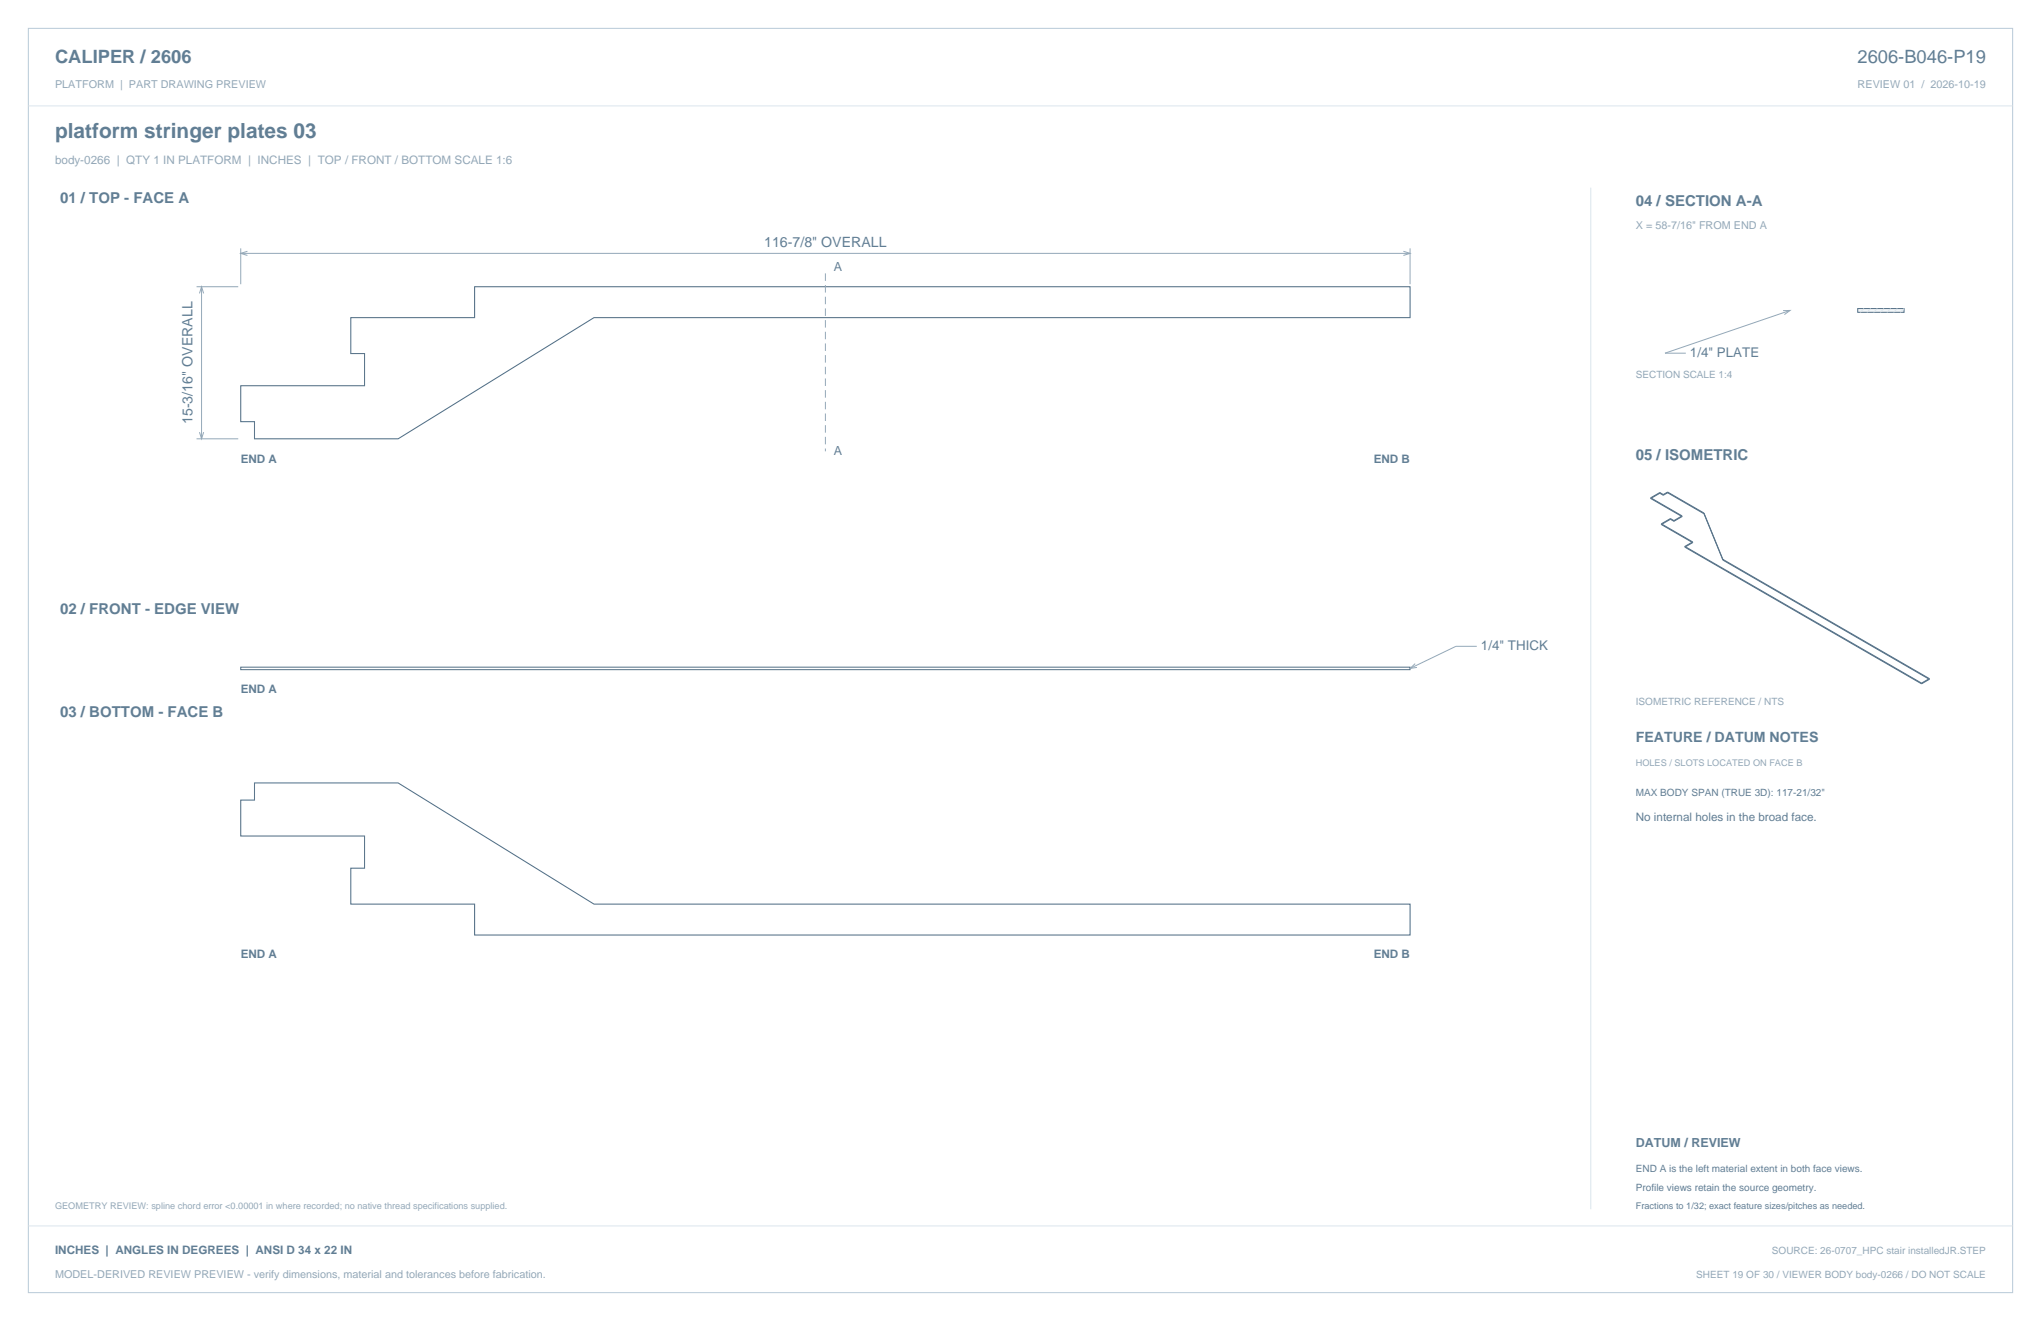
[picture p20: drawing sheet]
<svg xmlns="http://www.w3.org/2000/svg" width="864mm" height="559mm" viewBox="0 0 864 559" stroke-linecap="round" stroke-linejoin="round" font-family="sans-serif">
<defs><g id="words">
<text font-size="8.8" fill="#617e94" x="23.3" y="58.2">platform stringer plates 03</text>
<g font-size="7.8" fill="#617e94">
<text x="23.3" y="26.8">CALIPER / 2606</text>
<text x="786" y="26.8">2606-B046-P19</text>
</g>
<g font-size="6.3" fill="#617e94">
<text x="25.4" y="86.1">01 / TOP - FACE A</text>
<text x="692.1" y="87.1">04 / SECTION A-A</text>
<text x="692.1" y="194.4">05 / ISOMETRIC</text>
<text x="25.4" y="259.6">02 / FRONT - EDGE VIEW</text>
<text x="25.4" y="303.4">03 / BOTTOM - FACE B</text>
</g>
<g font-size="6" fill="#617e94">
<text x="323.4" y="104.4">116-7/8&quot; OVERALL</text>
<text x="81.4" y="179.4" transform="rotate(-90 81.4 179.4)">15-3/16&quot; OVERALL</text>
<text x="692.1" y="314">FEATURE / DATUM NOTES</text>
</g>
<g font-size="5.6" fill="#617e94">
<text x="715.1" y="151.2">1/4&quot; PLATE</text>
<text x="626.6" y="275.2">1/4&quot; THICK</text>
</g>
<g font-size="5.3" fill="#617e94">
<text x="352.8" y="114.6">A</text>
<text x="352.8" y="192.7">A</text>
<text x="692.1" y="485.1">DATUM / REVIEW</text>
</g>
<text font-size="4.9" fill="#93a8b9" x="23.3" y="69.5">body-0266 | QTY 1 IN PLATFORM | INCHES | TOP / FRONT / BOTTOM SCALE 1:6</text>
<g font-size="4.9" fill="#617e94">
<text x="101.9" y="195.9">END A</text>
<text x="581.3" y="195.9">END B</text>
<text x="101.9" y="293.2">END A</text>
<text x="692.1" y="347.5">No internal holes in the broad face.</text>
<text x="101.9" y="405.4">END A</text>
<text x="581.3" y="405.4">END B</text>
<text x="23.3" y="530.6">INCHES | ANGLES IN DEGREES | ANSI D 34 x 22 IN</text>
</g>
<g font-size="4.6" fill="#93a8b9">
<text x="23.3" y="37">PLATFORM | PART DRAWING PREVIEW</text>
<text x="786" y="37">REVIEW 01 / 2026-10-19</text>
<text x="692.1" y="97">X = 58-7/16&quot; FROM END A</text>
<text x="23.3" y="540.5">MODEL-DERIVED REVIEW PREVIEW - verify dimensions, material and tolerances before fabrication.</text>
</g>
<g font-size="4.2" fill="#93a8b9">
<text x="692.1" y="160">SECTION SCALE 1:4</text>
<text x="692.1" y="298.1">ISOMETRIC REFERENCE / NTS</text>
<text x="749.7" y="530.6">SOURCE: 26-0707_HPC stair installedJR.STEP</text>
<text x="717.7" y="540.5">SHEET 19 OF 30 / VIEWER BODY body-0266 / DO NOT SCALE</text>
</g>
<g font-size="4.2" fill="#617e94">
<text x="692.1" y="336.9">MAX BODY SPAN (TRUE 3D): 117-21/32&quot;</text>
<text x="692.1" y="495.7">END A is the left material extent in both face views.</text>
<text x="692.1" y="503.8">Profile views retain the source geometry.</text>
</g>
<g font-size="3.9" fill="#93a8b9">
<text x="692.1" y="323.8">HOLES / SLOTS LOCATED ON FACE B</text>
<text x="23.3" y="511.5">GEOMETRY REVIEW: spline chord error &lt;0.00001 in where recorded; no native thread specifications supplied.</text>
</g>
<text font-size="3.9" fill="#617e94" x="692.1" y="511.5">Fractions to 1/32; exact feature sizes/pitches as needed.</text>
</g></defs>
<path d="M12 12h839.6v534.8h-839.6z" fill="none" stroke="#b8cad8" stroke-width=".42"/>
<path d="M12 44.8h839.6M673.1 79.4v432.1" fill="none" stroke="#dbe5ed" stroke-width=".42"/>
<path d="M101.9 163.2h52.4v-13.6h-5.9v-15.2h52.4v-13.1h395.8v13.1h-345.3l-82.8 51.2h-60.8v-7.2h-5.8zM107.7 331.2h60.8l82.8 51.3h345.3v13h-395.8v-13h-52.4v-15.2h5.9v-13.7h-52.4v-15.2h5.8z" fill="none" stroke="#536f85" stroke-width=".44"/>
<path d="M101.9 105.1v15.1M101.9 107.2h494.7M104.7 106.3l-2.8 .9 2.8 .9M593.8 106.3l2.8 .9-2.8 .9M596.6 105.1v15.1M83.2 121.3h17.6M84.4 124.1l.9-2.8 .9 2.8M85.3 121.3v64.3M83.2 185.6h17.6M84.4 182.8l.9 2.8 .9-2.8M624.9 273.4h-8.9l-19.4 9.4M598.8 280.7l-2.2 2.1 3-.5" fill="none" stroke="#93a8b9" stroke-width=".42"/>
<path d="M349.2 115.6v75.3" fill="none" stroke="#93a8b9" stroke-width=".42" stroke-dasharray="3.2 1.8" stroke-linecap="butt"/>
<path d="M101.9 282.2h494.7v1.1h-494.7z" fill="none" stroke="#536f85" stroke-width=".42"/>
<path d="M786.1 130.5h19.6v1.6h-19.6z" fill-rule="evenodd" fill="#f2f6f9" stroke="#536f85" stroke-width=".42"/>
<path d="M788.7 130.5l-1.6 1.6M791.5 130.5l-1.6 1.6M794.3 130.5l-1.5 1.6M797.2 130.5l-1.6 1.6M800 130.5l-1.6 1.6M802.8 130.5l-1.6 1.6M805.6 130.5l-1.6 1.6M12 518.6h839.6" fill="none" stroke="#dbe5ed" stroke-width=".42"/>
<path d="M754.5 131.4l2.9-.1-2.4 1.8M757.4 131.3l-52.9 18.1h8.8" fill="none" stroke="#93a8b9" stroke-width=".42"/>
<g fill="none" stroke="#536f85" stroke-width=".42">
<path d="M698.5 210.6l13.2 7.6M698.5 210.6v.3M698.5 210.9l13.2 7.6M702.3 208.7l1.5 .8M702.3 208.3l1.5 .9M702.3 208.3v.4M702.3 208.7l-3.8 2.2M702.3 208.3l-3.8 2.3M703.8 209.2v.3M705.6 208.1l-1.8 1.1M705.6 208.4l-1.8 1.1M705.6 208.1v.3"/>
<path d="M705.6 208.1l15.4 8.9M705.6 208.4l15.4 8.9M706.8 219.4l1.5 .8M706.8 219.4v.3M706.8 219.7l-3.8 2.2M706.8 219.7l1.5 .8M706.8 219.4l-3.8 2.2M711.7 218.5l-3.4 2M711.7 218.2l-3.4 2M711.7 218.2v.3M721 217.3l8 19.6M721 217l8 19.6"/>
<path d="M721 217v.3M703 221.9l13.2 7.6M703 221.6v.3M703 221.6l13.2 7.6M708.3 220.2v.3M712.9 231.1v.4M712.9 231.5l100.2 57.8M712.9 231.1l100.2 57.9M716.2 229.2v.3M716.2 229.5l-3.3 2M716.2 229.2l-3.3 1.9M729 236.6v.3"/>
<path d="M729 236.9l87.4 50.5M729 236.6l87.4 50.5M813.1 289v.3M816.4 287.1l-3.3 1.9M816.4 287.1v.3M816.4 287.4l-3.3 1.9"/>
</g>
<use href="#words"/>
</svg>
